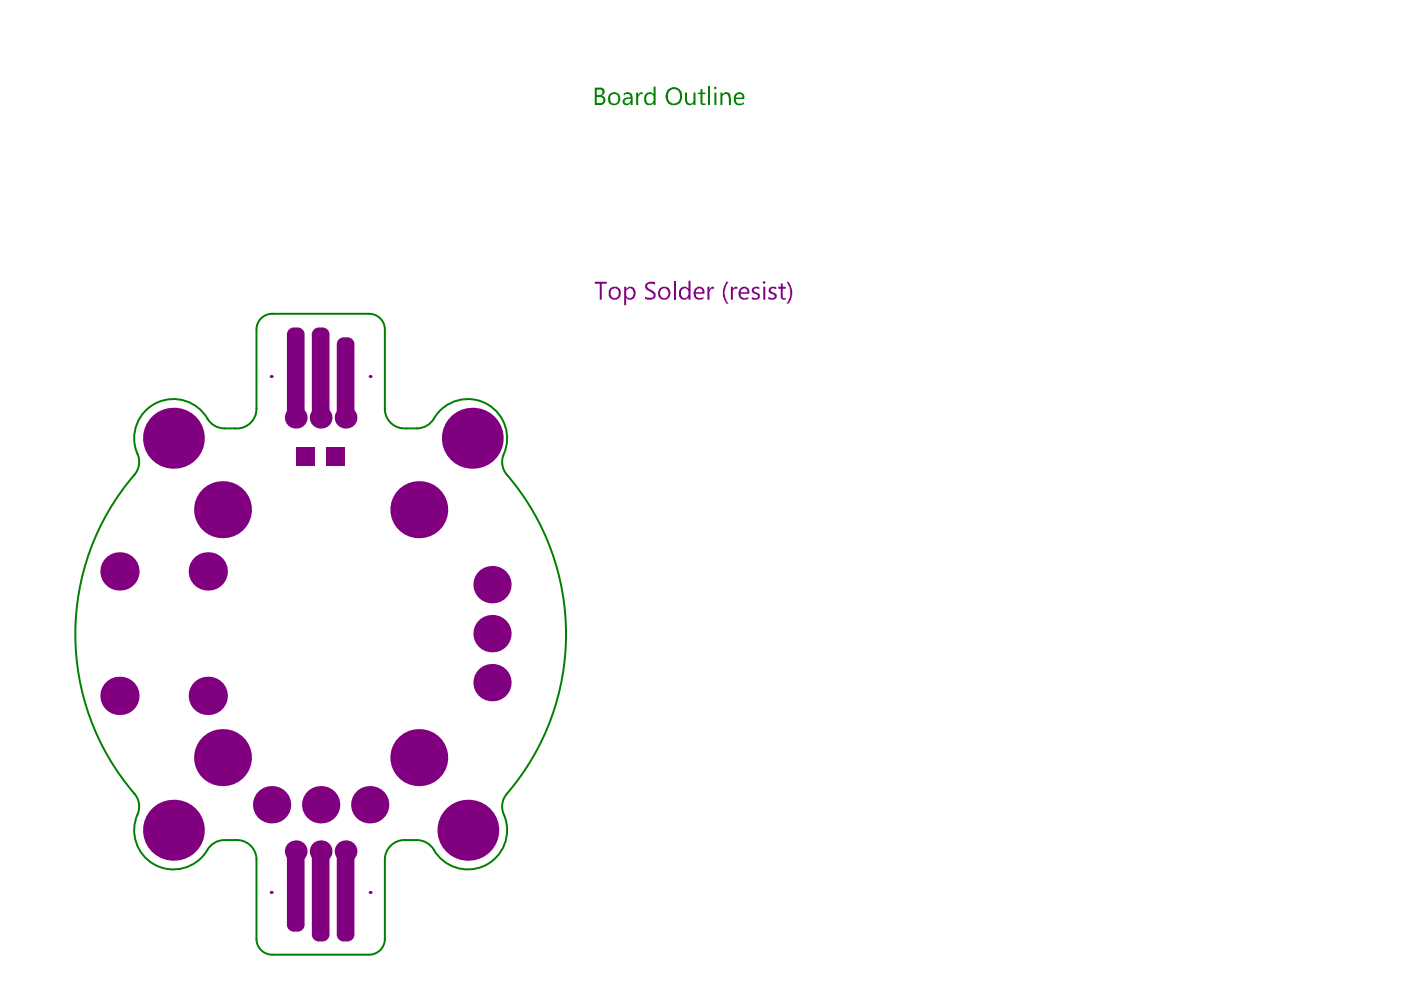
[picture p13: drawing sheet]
<svg xmlns="http://www.w3.org/2000/svg" width="297mm" height="210mm" viewBox="0 0 297 210" stroke-linecap="round" stroke-linejoin="round" font-family="sans-serif">
<path d="M54.4 69.9v16.8M57.7 66.5h20.6M81.6 69.9v16.8M47.6 90.8h2.3M86.1 90.8h2.3M47.6 178.1h2.3M86.1 178.1h2.3M54.4 182.3v16.8M81.6 182.3v16.8M57.7 202.4h20.6" fill="none" stroke="#008000" stroke-width=".42"/>
<g fill="#008000">
<path d="M134.9 19.6h.4v.6l.1-.1a.59 .59 0 0 1 .9-.5v.4a.78 .78 0 0 0-1 .9v1.4h-.4z"/>
<path d="M145.2 19.6h.5v1.5a.7 .7 0 0 0 .6 .9 .7 .7 0 0 0 .7-.9v-1.5h.5v2.7h-.5v-.4a.99 .99 0 0 1-1.7-.2z"/>
<path d="M148.5 19l.4-.2v.8h.7v.4h-.7v1.4a.38 .38 0 0 0 .1 .6 .38 .38 0 0 0 .6-.1v.4h-.2a.64 .64 0 0 1-.9-.8v-1.5h-.5v-.4h.5z"/>
<path d="M126.5 19v1.2h.6a.58 .58 0 0 0 .6-.6 .58 .58 0 0 0-.6-.6zM126.5 20.6v1.3h.7a.57 .57 0 0 0 .7-.4v-.2a.63 .63 0 0 0-.8-.7zM126.1 18.6h1.1a.87 .87 0 0 1 1 .6 .87 .87 0 0 1-.6 1.1 1 1 0 0 1 .7 .9 1 1 0 0 1-.6 1l-1.6 .1z"/>
<path d="M129.5 20.3a1.08 1.08 0 0 0 .7 1.7h.1a1.11 1.11 0 0 0 .8-.9 1.11 1.11 0 0 0-.5-1.1h-.7zM129.3 19.8a1.38 1.38 0 0 1 2.2 .8 1.38 1.38 0 0 1-1.7 1.7 1.42 1.42 0 0 1-.5-2.3z"/>
<path d="M132.4 21.3a.55 .55 0 0 0 .3 .7 .55 .55 0 0 0 .7-.1l.2-.3 .1-.7-.8 .1zM132.2 19.8a1.15 1.15 0 0 1 1.8 .3l.1 2.2h-.4v-.4a1.05 1.05 0 0 1-1.5 .2 .79 .79 0 0 1-.1-1 .79 .79 0 0 1 .8-.4l.8-.1a.69 .69 0 0 0-.5-.7 .69 .69 0 0 0-.8 .3l-.2 .1z"/>
<path d="M136.8 20.1a1.09 1.09 0 0 1 1.8-.1v-1.6h.4v3.9h-.4v-.4a1.18 1.18 0 0 1-1.5 .2 1.18 1.18 0 0 1-.5-1.4zM137.2 20.2a1.17 1.17 0 0 0 .4 1.8h.4l.5-.4 .1-.9a.79 .79 0 0 0-.5-.7 .79 .79 0 0 0-.9 .2z"/>
<path d="M141.9 19.4a2.1 2.1 0 0 0 .3 2.3 1.38 1.38 0 0 0 1.4-.1 1.38 1.38 0 0 0 .6-1.3 1.22 1.22 0 0 0-.6-1.2 1.22 1.22 0 0 0-1.3 0zM141.4 19.2a1.8 1.8 0 0 1 2.3-.5 1.8 1.8 0 0 1 .9 2.1 1.7 1.7 0 0 1-2.2 1.5 2 2 0 0 1-1.2-2.6z"/>
</g>
<path d="M150.3 18.4v3.9" fill="none" stroke="#008000" stroke-width=".42"/>
<g fill="#008000">
<path d="M152.7 19.6h.5v.4a.92 .92 0 0 1 .9-.5 .92 .92 0 0 1 .8 .8l.1 2h-.5l-.1-1.6a.65 .65 0 0 0-.7-.7 .65 .65 0 0 0-.5 .8v1.5h-.5z"/>
<path d="M151.4 18.6a.26 .26 0 0 1 .5 0 .26 .26 0 0 1-.5 0zM151.5 19.6h.4v2.7h-.4z"/>
<path d="M156.1 20.3l-.1 .4h1.4a.68 .68 0 0 0-.5-.8 .68 .68 0 0 0-.8 .4zM155.9 19.8h.1a1.06 1.06 0 0 1 1.2-.2 1.06 1.06 0 0 1 .6 1v.4h-1.8a.86 .86 0 0 0 .5 .9 .86 .86 0 0 0 1-.2l.2-.1v.5a1.39 1.39 0 0 1-1.9-.1 2.26 2.26 0 0 1 .1-2.2z"/>
</g>
<path d="M57.7 66.5a3.3 3.3 0 0 0-3.3 3.4M78.3 66.5a3.3 3.3 0 0 1 3.3 3.4M47.6 90.8a4.2 4.2 0 0 1-3.6-2 8.4 8.4 0 0 0-11.3-3.1 8.4 8.4 0 0 0-3.3 11.2 4.2 4.2 0 0 1-.9 3.8 52 52 0 0 0 .4 68.1 4.2 4.2 0 0 1 .3 3.9 8.4 8.4 0 0 0 4.1 10.9 8.4 8.4 0 0 0 11-3.9 4.2 4.2 0 0 1 3.3-1.6M54.4 86.7a4.2 4.2 0 0 1-4.5 4.1M81.6 86.7a4.2 4.2 0 0 0 4.5 4.1M88.4 90.8a4.2 4.2 0 0 0 3.6-2 8.4 8.4 0 0 1 11.3-3.1 8.4 8.4 0 0 1 3.3 11.2 4.2 4.2 0 0 0 .9 3.7 52 52 0 0 1-.4 68.2 4.2 4.2 0 0 0-.3 3.9 8.4 8.4 0 0 1-4.2 10.9 8.4 8.4 0 0 1-11-3.9 4.2 4.2 0 0 0-3.2-1.6M49.9 178.1a4.2 4.2 0 0 1 4.5 4.2M86.1 178.1a4.2 4.2 0 0 0-4.5 4.2M54.4 199.1a3.3 3.3 0 0 0 3.3 3.3M81.6 199.1a3.3 3.3 0 0 1-3.3 3.3" fill="none" stroke="#008000" stroke-width=".42"/>
<g fill="#800080">
<path d="M126.1 59.7h2.5v.5h-1v3.3h-.4v-3.3h-1.1z"/>
<path d="M136.9 60.2a1.93 1.93 0 0 1 2-.4l-.1 .6a.97 .97 0 0 0-1.6 .3 2.16 2.16 0 0 0 1.4 1v.2a.92 .92 0 0 1 .4 1.1 .92 .92 0 0 1-1.1 .5l-1.1-.1v-.6a1.49 1.49 0 0 0 1.7 .1 .7 .7 0 0 0-.6-.9v-.1a1.26 1.26 0 0 1-1.1-1.5z"/>
<path d="M129.7 61.3a1.43 1.43 0 0 0 .2 1.8 1 1 0 0 0 1.1-.2 1 1 0 0 0 .2-1.2 .99 .99 0 0 0-1.5-.4zM129.3 61.2a1.41 1.41 0 0 1 2.1 .2 1.41 1.41 0 0 1-.4 2 1.44 1.44 0 0 1-1.7-.4 1.44 1.44 0 0 1 0-1.8z"/>
<path d="M132.3 60.8h.5v.5a1.08 1.08 0 0 1 1.2-.4 1.08 1.08 0 0 1 .8 1.1 1.67 1.67 0 0 1-.9 1.5h-.6l-.5-.4v1.6h-.5zM132.8 61.6v.5a.92 .92 0 0 0 .3 1l.3 .1a1.06 1.06 0 0 0 1-1 1.06 1.06 0 0 0-1-1.1z"/>
<path d="M140.2 61.4a1.06 1.06 0 0 0-.1 1.3 1.06 1.06 0 0 0 1.2 .4 1.18 1.18 0 0 0-.3-2l-.6 .1zM139.8 61.1a1.47 1.47 0 0 1 2.3 .4 1.44 1.44 0 0 1-1.4 2 1.29 1.29 0 0 1-1.2-1.5z"/>
</g>
<path d="M143 59.5v4" fill="none" stroke="#800080" stroke-width=".42"/>
<g fill="#800080">
<path d="M150 60.8h.4v.6l.1-.3 .4-.3h.5v.4a.79 .79 0 0 0-1 1v1.3h-.4z"/>
<path d="M154 59.7l.4 .1a3.8 3.8 0 0 0-.4 4l.4 .6h-.4a4 4 0 0 1-.6-3.3z"/>
<path d="M155 60.8h.4v.5a.79 .79 0 0 1 .9-.5v.5a.68 .68 0 0 0-.7 .1 .68 .68 0 0 0-.2 .8v1.3h-.4z"/>
<path d="M159.5 61.1l.5-.3h.8l.2 .1v.4l-.2-.1a.78 .78 0 0 0-1 .1 .69 .69 0 0 0 .7 .8 .75 .75 0 0 1 .6 .8 .75 .75 0 0 1-.9 .6l-.8-.1v-.5l.3 .2a.59 .59 0 0 0 .7 .1 .59 .59 0 0 0 .3-.6l-.5-.2a.84 .84 0 0 1-.7-1.3z"/>
<path d="M163.1 61l.4-.2h.9l.2 .1-.1 .4a.65 .65 0 0 0-1.1 .1v.1a.4 .4 0 0 0 .5 .5v.1a.75 .75 0 0 1 .8 .8 .75 .75 0 0 1-1 .6l-.8-.1v-.5l.2 .1a.68 .68 0 0 0 1.2-.2l-.5-.4a.83 .83 0 0 1-.8-1.2z"/>
<path d="M165.5 60.2l.5-.1v.7h.6v.4h-.6v1.5a.39 .39 0 0 0 .1 .5 .39 .39 0 0 0 .5-.1v.3a.69 .69 0 0 1-.7 0 .69 .69 0 0 1-.4-.6v-1.6h-.5v-.4h.5z"/>
<path d="M166.8 59.7a.73 .73 0 0 1 .7 .7 3.5 3.5 0 0 1-.4 4h-.3a4 4 0 0 0 .6-3.3z"/>
<path d="M144.2 61.2a1.17 1.17 0 0 1 1.8 0v-1.7h.4v4h-.4v-.5a1.12 1.12 0 0 1-1.4 .4 1.12 1.12 0 0 1-.6-1.3zM144.5 61.5a1.1 1.1 0 0 0 .6 1.7l.5-.1 .2-.3a1.37 1.37 0 0 0 0-1.5l-.4-.1a.56 .56 0 0 0-.8 .2z"/>
<path d="M147.7 61.4l-.2 .6h1.4a.7 .7 0 0 0-.4-.8 .7 .7 0 0 0-.8 .2zM147.2 61.3l.2-.1a1.15 1.15 0 0 1 1.4-.3 1.15 1.15 0 0 1 .6 1.4h-1.9a1 1 0 0 0 .6 .8 1 1 0 0 0 1-.2v.4a1.33 1.33 0 0 1-1.4 .1 1.33 1.33 0 0 1-.7-1.2z"/>
<path d="M157.2 61.4l-.1 .6h1.3a.71 .71 0 0 0-.4-.8 .71 .71 0 0 0-.8 .2zM156.9 61.2a1.16 1.16 0 0 1 1.4-.3 1.16 1.16 0 0 1 .6 1.4h-1.9l.1 .1a.75 .75 0 0 0 .8 .8l.5-.1 .3-.2v.4a1.3 1.3 0 0 1-1.6 0 1.3 1.3 0 0 1-.4-1.4z"/>
<path d="M161.7 59.9a.25 .25 0 0 1 .5 0 .25 .25 0 0 1-.5 0zM161.8 60.8h.5v2.7h-.5z"/>
<path d="M68.4 69.4v1.5zM68.4 69.4a1.46 1.46 0 0 1 1.5 1.5h-1.5z"/>
<path d="M66.1 70.9h1.5zM66.4 70l.7-.5 .5-.1v1.5h-1.5z"/>
<path d="M67.6 87.9v1.5zM66.1 87.9h1.5v1.5a1.46 1.46 0 0 1-1.5-1.5z"/>
<path d="M68.4 87.9h1.5zM68.4 87.9h1.5a1.46 1.46 0 0 1-1.5 1.5z"/>
<path d="M63.1 69.4v1.5zM63.1 69.4a1.46 1.46 0 0 1 1.5 1.5h-1.5z"/>
<path d="M60.8 70.9h1.5zM61.1 70l.7-.5 .5-.1v1.5h-1.5z"/>
<path d="M62.3 87.9v1.5zM60.8 87.9h1.5v1.5a1.46 1.46 0 0 1-1.5-1.5z"/>
<path d="M63.1 87.9h1.5zM63.1 87.9h1.5a1.46 1.46 0 0 1-1.5 1.5z"/>
<path d="M73.7 71.5v1.5zM73.7 71.5a1.46 1.46 0 0 1 1.4 1.5h-1.4z"/>
<path d="M71.4 73h1.5zM71.7 72.1l.7-.5 .5-.1v1.5h-1.5z"/>
<path d="M72.9 87.9v1.5zM71.4 87.9h1.5v1.5a1.46 1.46 0 0 1-1.5-1.5z"/>
<path d="M73.7 87.9h1.4zM73.7 87.9h1.4a1.46 1.46 0 0 1-1.4 1.5z"/>
<path d="M67.6 198.2v1.4zM66.1 198.2h1.5v1.4a1.46 1.46 0 0 1-1.5-1.4z"/>
<path d="M68.4 198.2h1.5zM68.4 198.2h1.5a1.46 1.46 0 0 1-1.5 1.4z"/>
<path d="M68.4 179.7v1.4zM68.4 179.7a1.46 1.46 0 0 1 1.5 1.4h-1.5z"/>
<path d="M66.1 181.1h1.5zM66.4 180.3l.7-.6h.5v1.4h-1.5z"/>
<path d="M72.9 198.2v1.4zM71.4 198.2h1.5v1.4a1.46 1.46 0 0 1-1.5-1.4z"/>
<path d="M73.7 198.2h1.4zM73.7 198.2h1.4a1.46 1.46 0 0 1-1.4 1.4z"/>
<path d="M73.7 179.7v1.4zM73.7 179.7a1.46 1.46 0 0 1 1.4 1.4h-1.4z"/>
<path d="M71.4 181.1h1.5zM71.7 180.3l.7-.6h.5v1.4h-1.5z"/>
<path d="M62.3 196.1v1.4zM60.8 196.1h1.5v1.4a1.46 1.46 0 0 1-1.5-1.4z"/>
<path d="M63.1 196.1h1.5zM63.1 196.1h1.5a1.46 1.46 0 0 1-1.5 1.4z"/>
<path d="M63.1 179.7v1.4zM63.1 179.7a1.46 1.46 0 0 1 1.5 1.4h-1.5z"/>
<path d="M60.8 181.1h1.5zM61.1 180.3l.7-.6h.5v1.4h-1.5z"/>
<circle cx="78.5" cy="189.2" r=".31"/>
<circle cx="57.5" cy="189.2" r=".31"/>
<circle cx="62.7" cy="180.5" r="2.31"/>
<circle cx="68" cy="180.5" r="2.31"/>
<circle cx="73.3" cy="180.5" r="2.31"/>
<circle cx="36.8" cy="176" r="6.5"/>
<circle cx="99.2" cy="176" r="6.5"/>
<circle cx="78.4" cy="170.6" r="4"/>
<circle cx="68" cy="170.6" r="4"/>
<circle cx="57.6" cy="170.6" r="4"/>
<circle cx="47.2" cy="160.6" r="6"/>
<circle cx="88.8" cy="160.6" r="6"/>
<circle cx="25.3" cy="147.5" r="4.1"/>
<circle cx="44.1" cy="147.5" r="4.1"/>
<circle cx="25.3" cy="121.2" r="4.1"/>
<circle cx="36.8" cy="92.9" r="6.5"/>
<circle cx="44.1" cy="121.2" r="4.1"/>
<circle cx="47.2" cy="108.1" r="6"/>
<circle cx="57.5" cy="79.8" r=".31"/>
<circle cx="62.7" cy="88.6" r="2.31"/>
<circle cx="68" cy="88.6" r="2.31"/>
<circle cx="73.3" cy="88.6" r="2.31"/>
<circle cx="78.5" cy="79.8" r=".31"/>
<circle cx="88.8" cy="108.1" r="6"/>
<circle cx="100.1" cy="92.9" r="6.5"/>
<circle cx="104.3" cy="144.7" r="4"/>
<circle cx="104.3" cy="124" r="4"/>
<circle cx="104.3" cy="134.3" r="4"/>
</g>
<g fill="#800080">
<path d="M66.1 70.9l1.5-1.5h.8l1.5 1.5v17l-1.5 1.5h-.8l-1.5-1.5z" fill-rule="evenodd"/>
<path d="M60.8 70.9l1.5-1.5h.8l1.5 1.5v17l-1.5 1.5h-.8l-1.5-1.5z" fill-rule="evenodd"/>
<path d="M71.4 73l1.5-1.5h.8l1.4 1.5v14.9l-1.4 1.5h-.8l-1.5-1.5z" fill-rule="evenodd"/>
<path d="M66.1 181.1l1.5-1.4h.8l1.5 1.4v17.1l-1.5 1.4h-.8l-1.5-1.4z" fill-rule="evenodd"/>
<path d="M71.4 181.1l1.5-1.4h.8l1.4 1.4v17.1l-1.4 1.4h-.8l-1.5-1.4z" fill-rule="evenodd"/>
<path d="M60.8 181.1l1.5-1.4h.8l1.5 1.4v15l-1.5 1.4h-.8l-1.5-1.4z" fill-rule="evenodd"/>
<path d="M69.1 94.8h4v3.9h-4z" fill-rule="evenodd"/>
<path d="M62.9 94.8h3.9v3.9h-3.9z" fill-rule="evenodd"/>
</g>
</svg>
